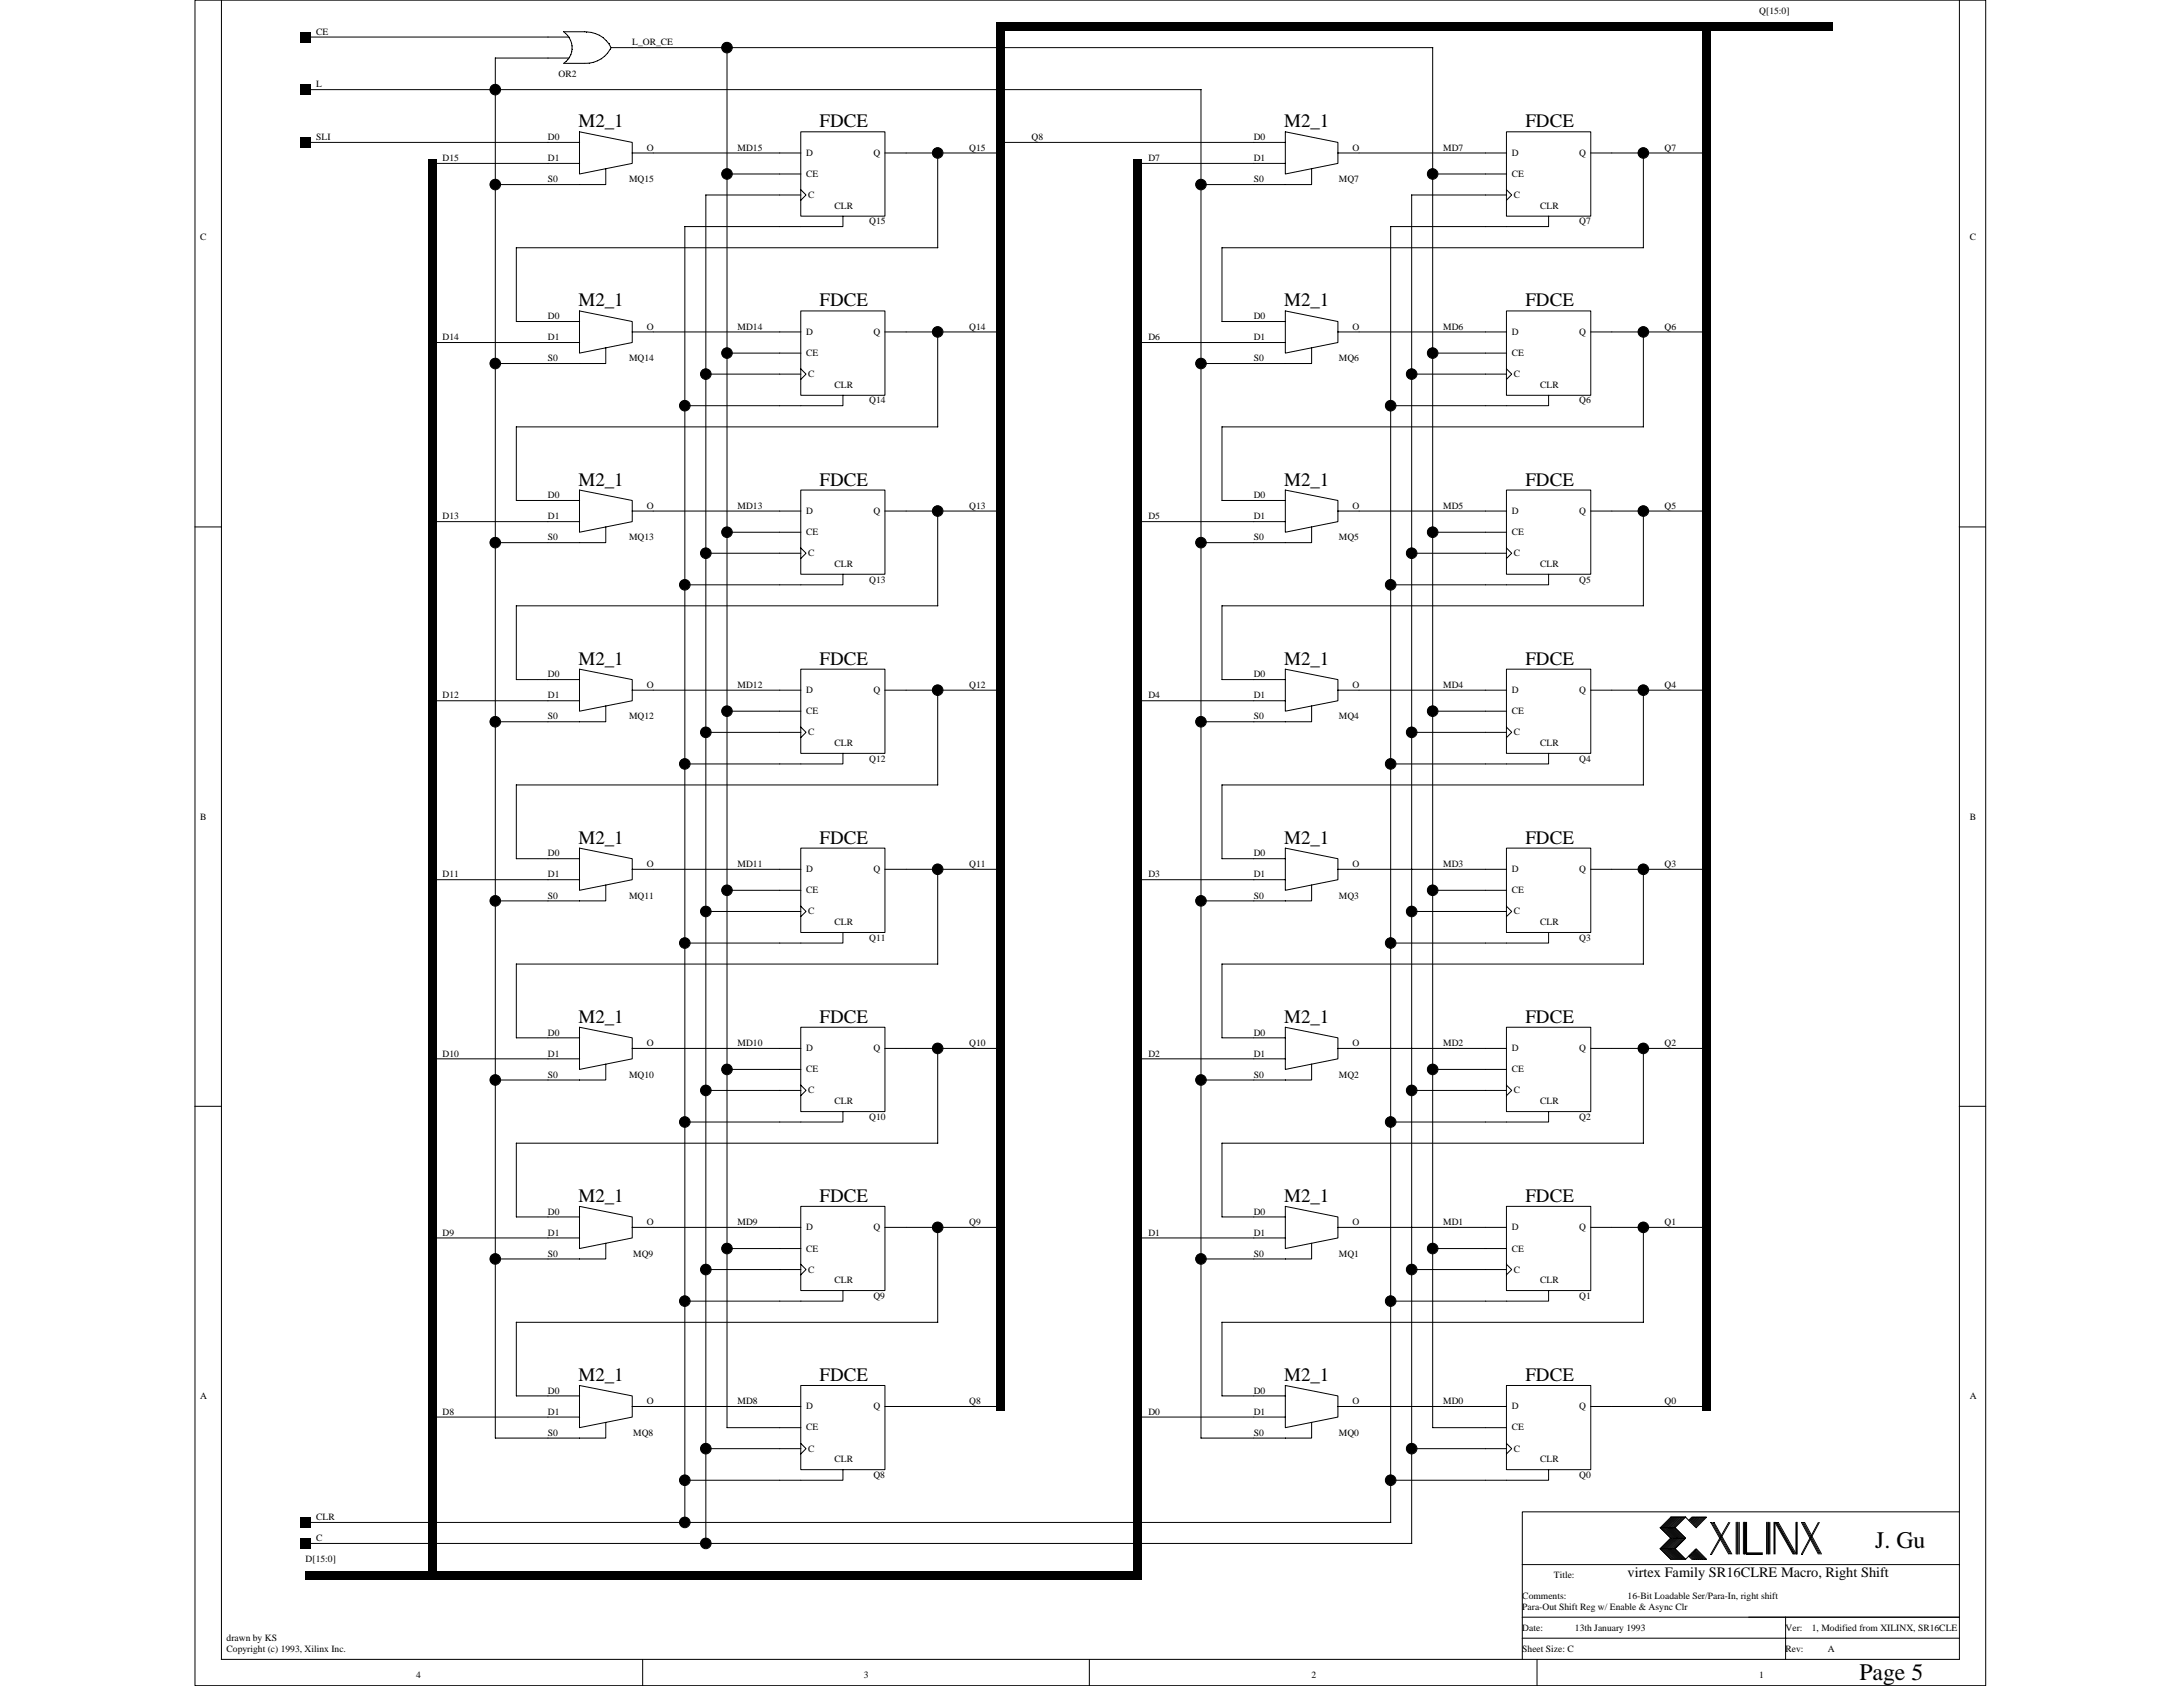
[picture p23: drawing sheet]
<svg xmlns="http://www.w3.org/2000/svg" width="279mm" height="216mm" viewBox="0 0 279 216" stroke-linecap="round" stroke-linejoin="round" font-family="sans-serif">
<defs><g id="words">
<g font-size="3">
<text x="240" y="198.2">J. Gu</text>
<text x="238" y="215">Page 5</text>
</g>
<g font-size="2.4">
<text x="74" y="16.3">M2_1</text>
<text x="104.9" y="16.3">FDCE</text>
<text x="164.4" y="16.3">M2_1</text>
<text x="195.2" y="16.3">FDCE</text>
<text x="74" y="39.2">M2_1</text>
<text x="104.9" y="39.2">FDCE</text>
<text x="164.4" y="39.2">M2_1</text>
<text x="195.2" y="39.2">FDCE</text>
<text x="74" y="62.1">M2_1</text>
<text x="104.9" y="62.1">FDCE</text>
<text x="164.4" y="62.1">M2_1</text>
<text x="195.2" y="62.1">FDCE</text>
<text x="74" y="85.1">M2_1</text>
<text x="104.9" y="85.1">FDCE</text>
<text x="164.4" y="85.1">M2_1</text>
<text x="195.2" y="85.1">FDCE</text>
<text x="74" y="108">M2_1</text>
<text x="104.9" y="108">FDCE</text>
<text x="164.4" y="108">M2_1</text>
<text x="195.2" y="108">FDCE</text>
<text x="74" y="130.9">M2_1</text>
<text x="104.9" y="130.9">FDCE</text>
<text x="164.4" y="130.9">M2_1</text>
<text x="195.2" y="130.9">FDCE</text>
<text x="74" y="153.8">M2_1</text>
<text x="104.9" y="153.8">FDCE</text>
<text x="164.4" y="153.8">M2_1</text>
<text x="195.2" y="153.8">FDCE</text>
<text x="74" y="176.7">M2_1</text>
<text x="104.9" y="176.7">FDCE</text>
<text x="164.4" y="176.7">M2_1</text>
<text x="195.2" y="176.7">FDCE</text>
</g>
<text font-size="1.8" x="208.3" y="201.8">virtex Family SR16CLRE Macro, Right Shift</text>
<g font-size="1.2">
<text x="40.5" y="4.4">CE</text>
<text x="80.9" y="5.8">L_OR_CE</text>
<text x="225.2" y="1.8">Q[15:0]</text>
<text x="40.5" y="11.2">L</text>
<text x="71.5" y="9.8">OR2</text>
<text x="40.5" y="17.9">SLI</text>
<text x="70.1" y="17.9">D0</text>
<text x="132" y="17.9">Q8</text>
<text x="160.5" y="17.9">D0</text>
<text x="56.6" y="20.6">D15</text>
<text x="70.1" y="20.6">D1</text>
<text x="70.1" y="23.3">S0</text>
<text x="80.5" y="23.3">MQ15</text>
<text x="82.8" y="19.3">O</text>
<text x="94.4" y="19.3">MD15</text>
<text x="103.2" y="22.6">CE</text>
<text x="103.2" y="19.9">D</text>
<text x="111.8" y="19.9">Q</text>
<text x="124.1" y="19.3">Q15</text>
<text x="147" y="20.6">D7</text>
<text x="160.5" y="20.6">D1</text>
<text x="160.5" y="23.3">S0</text>
<text x="171.4" y="23.3">MQ7</text>
<text x="173.1" y="19.3">O</text>
<text x="184.7" y="19.3">MD7</text>
<text x="193.5" y="22.6">CE</text>
<text x="193.5" y="19.9">D</text>
<text x="202.1" y="19.9">Q</text>
<text x="213" y="19.3">Q7</text>
<text x="103.4" y="25.3">C</text>
<text x="106.8" y="26.7">CLR</text>
<text x="111.3" y="28.7">Q15</text>
<text x="193.8" y="25.3">C</text>
<text x="197.1" y="26.7">CLR</text>
<text x="202.1" y="28.7">Q7</text>
<text x="25.6" y="30.7">C</text>
<text x="252.1" y="30.7">C</text>
<text x="70.1" y="40.9">D0</text>
<text x="160.5" y="40.9">D0</text>
<text x="56.6" y="43.5">D14</text>
<text x="70.1" y="43.5">D1</text>
<text x="70.1" y="46.2">S0</text>
<text x="80.5" y="46.2">MQ14</text>
<text x="82.8" y="42.2">O</text>
<text x="94.4" y="42.2">MD14</text>
<text x="103.2" y="45.6">CE</text>
<text x="103.2" y="42.9">D</text>
<text x="111.8" y="42.9">Q</text>
<text x="124.1" y="42.2">Q14</text>
<text x="147" y="43.5">D6</text>
<text x="160.5" y="43.5">D1</text>
<text x="160.5" y="46.2">S0</text>
<text x="171.4" y="46.2">MQ6</text>
<text x="173.1" y="42.2">O</text>
<text x="184.7" y="42.2">MD6</text>
<text x="193.5" y="45.6">CE</text>
<text x="193.5" y="42.9">D</text>
<text x="202.1" y="42.9">Q</text>
<text x="213" y="42.2">Q6</text>
<text x="103.4" y="48.3">C</text>
<text x="106.8" y="49.6">CLR</text>
<text x="111.3" y="51.6">Q14</text>
<text x="193.8" y="48.3">C</text>
<text x="197.1" y="49.6">CLR</text>
<text x="202.1" y="51.6">Q6</text>
<text x="70.1" y="63.8">D0</text>
<text x="82.8" y="65.1">O</text>
<text x="94.4" y="65.1">MD13</text>
<text x="103.2" y="65.8">D</text>
<text x="111.8" y="65.8">Q</text>
<text x="124.1" y="65.1">Q13</text>
<text x="160.5" y="63.8">D0</text>
<text x="173.1" y="65.1">O</text>
<text x="184.7" y="65.1">MD5</text>
<text x="193.5" y="65.8">D</text>
<text x="202.1" y="65.8">Q</text>
<text x="213" y="65.1">Q5</text>
<text x="56.6" y="66.5">D13</text>
<text x="70.1" y="66.5">D1</text>
<text x="70.1" y="69.2">S0</text>
<text x="80.5" y="69.2">MQ13</text>
<text x="103.2" y="68.5">CE</text>
<text x="103.4" y="71.2">C</text>
<text x="147" y="66.5">D5</text>
<text x="160.5" y="66.5">D1</text>
<text x="160.5" y="69.2">S0</text>
<text x="171.4" y="69.2">MQ5</text>
<text x="193.5" y="68.5">CE</text>
<text x="193.8" y="71.2">C</text>
<text x="106.8" y="72.5">CLR</text>
<text x="111.3" y="74.6">Q13</text>
<text x="197.1" y="72.5">CLR</text>
<text x="202.1" y="74.6">Q5</text>
<text x="56.6" y="89.4">D12</text>
<text x="70.1" y="86.7">D0</text>
<text x="70.1" y="89.4">D1</text>
<text x="82.8" y="88">O</text>
<text x="94.4" y="88">MD12</text>
<text x="103.2" y="88.7">D</text>
<text x="111.8" y="88.7">Q</text>
<text x="124.1" y="88">Q12</text>
<text x="147" y="89.4">D4</text>
<text x="160.5" y="86.7">D0</text>
<text x="160.5" y="89.4">D1</text>
<text x="173.1" y="88">O</text>
<text x="184.7" y="88">MD4</text>
<text x="193.5" y="88.7">D</text>
<text x="202.1" y="88.7">Q</text>
<text x="213" y="88">Q4</text>
<text x="70.1" y="92.1">S0</text>
<text x="80.5" y="92.1">MQ12</text>
<text x="103.2" y="91.4">CE</text>
<text x="103.4" y="94.1">C</text>
<text x="106.8" y="95.4">CLR</text>
<text x="160.5" y="92.1">S0</text>
<text x="171.4" y="92.1">MQ4</text>
<text x="193.5" y="91.4">CE</text>
<text x="193.8" y="94.1">C</text>
<text x="197.1" y="95.4">CLR</text>
<text x="111.3" y="97.5">Q12</text>
<text x="202.1" y="97.5">Q4</text>
<text x="25.6" y="104.9">B</text>
<text x="252.1" y="104.9">B</text>
<text x="56.6" y="112.3">D11</text>
<text x="70.1" y="109.6">D0</text>
<text x="70.1" y="112.3">D1</text>
<text x="82.8" y="111">O</text>
<text x="94.4" y="111">MD11</text>
<text x="103.2" y="111.6">D</text>
<text x="111.8" y="111.6">Q</text>
<text x="124.1" y="111">Q11</text>
<text x="147" y="112.3">D3</text>
<text x="160.5" y="109.6">D0</text>
<text x="160.5" y="112.3">D1</text>
<text x="173.1" y="111">O</text>
<text x="184.7" y="111">MD3</text>
<text x="193.5" y="111.6">D</text>
<text x="202.1" y="111.6">Q</text>
<text x="213" y="111">Q3</text>
<text x="70.1" y="115">S0</text>
<text x="80.5" y="115">MQ11</text>
<text x="103.2" y="114.3">CE</text>
<text x="103.4" y="117">C</text>
<text x="106.8" y="118.4">CLR</text>
<text x="160.5" y="115">S0</text>
<text x="171.4" y="115">MQ3</text>
<text x="193.5" y="114.3">CE</text>
<text x="193.8" y="117">C</text>
<text x="197.1" y="118.4">CLR</text>
<text x="111.3" y="120.4">Q11</text>
<text x="202.1" y="120.4">Q3</text>
<text x="56.6" y="135.2">D10</text>
<text x="70.1" y="132.5">D0</text>
<text x="70.1" y="135.2">D1</text>
<text x="70.1" y="137.9">S0</text>
<text x="80.5" y="137.9">MQ10</text>
<text x="82.8" y="133.9">O</text>
<text x="94.4" y="133.9">MD10</text>
<text x="103.2" y="137.2">CE</text>
<text x="103.2" y="134.5">D</text>
<text x="111.8" y="134.5">Q</text>
<text x="124.1" y="133.9">Q10</text>
<text x="147" y="135.2">D2</text>
<text x="160.5" y="132.5">D0</text>
<text x="160.5" y="135.2">D1</text>
<text x="160.5" y="137.9">S0</text>
<text x="171.4" y="137.9">MQ2</text>
<text x="173.1" y="133.9">O</text>
<text x="184.7" y="133.9">MD2</text>
<text x="193.5" y="137.2">CE</text>
<text x="193.5" y="134.5">D</text>
<text x="202.1" y="134.5">Q</text>
<text x="213" y="133.9">Q2</text>
<text x="103.4" y="139.9">C</text>
<text x="106.8" y="141.3">CLR</text>
<text x="111.3" y="143.3">Q10</text>
<text x="193.8" y="139.9">C</text>
<text x="197.1" y="141.3">CLR</text>
<text x="202.1" y="143.3">Q2</text>
<text x="70.1" y="155.4">D0</text>
<text x="160.5" y="155.4">D0</text>
<text x="56.6" y="158.1">D9</text>
<text x="70.1" y="158.1">D1</text>
<text x="70.1" y="160.8">S0</text>
<text x="81" y="160.8">MQ9</text>
<text x="82.8" y="156.8">O</text>
<text x="94.4" y="156.8">MD9</text>
<text x="103.2" y="160.2">CE</text>
<text x="103.2" y="157.5">D</text>
<text x="111.8" y="157.5">Q</text>
<text x="124.1" y="156.8">Q9</text>
<text x="147" y="158.1">D1</text>
<text x="160.5" y="158.1">D1</text>
<text x="160.5" y="160.8">S0</text>
<text x="171.4" y="160.8">MQ1</text>
<text x="173.1" y="156.8">O</text>
<text x="184.7" y="156.8">MD1</text>
<text x="193.5" y="160.2">CE</text>
<text x="193.5" y="157.5">D</text>
<text x="202.1" y="157.5">Q</text>
<text x="213" y="156.8">Q1</text>
<text x="103.4" y="162.9">C</text>
<text x="106.8" y="164.2">CLR</text>
<text x="111.8" y="166.2">Q9</text>
<text x="193.8" y="162.9">C</text>
<text x="197.1" y="164.2">CLR</text>
<text x="202.1" y="166.2">Q1</text>
<text x="25.6" y="179">A</text>
<text x="70.1" y="178.4">D0</text>
<text x="82.8" y="179.7">O</text>
<text x="94.4" y="179.7">MD8</text>
<text x="124.1" y="179.7">Q8</text>
<text x="160.5" y="178.4">D0</text>
<text x="173.1" y="179.7">O</text>
<text x="184.7" y="179.7">MD0</text>
<text x="213" y="179.7">Q0</text>
<text x="252.1" y="179">A</text>
<text x="56.6" y="181.1">D8</text>
<text x="70.1" y="181.1">D1</text>
<text x="70.1" y="183.7">S0</text>
<text x="81" y="183.7">MQ8</text>
<text x="103.2" y="183.1">CE</text>
<text x="103.2" y="180.4">D</text>
<text x="103.4" y="185.8">C</text>
<text x="111.8" y="180.4">Q</text>
<text x="147" y="181.1">D0</text>
<text x="160.5" y="181.1">D1</text>
<text x="160.5" y="183.7">S0</text>
<text x="171.4" y="183.7">MQ0</text>
<text x="193.5" y="183.1">CE</text>
<text x="193.5" y="180.4">D</text>
<text x="193.8" y="185.8">C</text>
<text x="202.1" y="180.4">Q</text>
<text x="106.8" y="187.1">CLR</text>
<text x="111.8" y="189.1">Q8</text>
<text x="197.1" y="187.1">CLR</text>
<text x="202.1" y="189.1">Q0</text>
<text x="40.5" y="194.5">CLR</text>
<text x="40.5" y="197.2">C</text>
<text x="39.1" y="199.9">D[15:0]</text>
<text x="198.9" y="202">Title:</text>
<text x="194.8" y="204.6">Comments:</text>
<text x="194.8" y="208.7">Date:</text>
<text x="194.8" y="206">Para-Out Shift Reg w/ Enable &amp; Async Clr</text>
<text x="201.6" y="208.7">13th January 1993</text>
<text x="208.3" y="204.6">16-Bit Loadable Ser/Para-In, right shift</text>
<text x="228.5" y="208.7">Ver:</text>
<text x="231.9" y="208.7">1, Modified from XILINX, SR16CLE</text>
<text x="29" y="211.4">Copyright (c) 1993, Xilinx Inc.</text>
<text x="29" y="210">drawn by KS</text>
<text x="53.3" y="214.8">4</text>
<text x="110.6" y="214.8">3</text>
<text x="167.9" y="214.8">2</text>
<text x="194.8" y="211.4">Sheet Size: C</text>
<text x="225.2" y="214.8">1</text>
<text x="228.5" y="211.4">Rev:</text>
<text x="233.9" y="211.4">A</text>
</g>
</g></defs>
<g fill="none" stroke="#000" stroke-width=".13">
<path d="M28.3 -.1v212.5M250.8 -.1v212.5h-222.5M25 0h229.1v215.7h-229.1zM39.1 4.7h33.7M39.1 11.5h114.6M39.1 18.2h35.1M72.1 4.1h2.7a3.6 3.6 0 0 1 3.4 2M72.2 4.1l.2 .2a2.64 2.64 0 0 1 .8 1.6M72.8 7.4h-9.4v176.6h10.8M73.2 5.9a2.37 2.37 0 0 1-1 2.2M74.2 16.9l6.7 1.3v2.7l-6.7 1.4zM78.2 6.1h105.2"/>
<path d="M78.2 6.1a3.6 3.6 0 0 1-3.4 2h-2.7M80.9 19.6h21.6M93 6.1v176.6h9.5M102.5 16.9h10.8v10.8h-10.8zM113.2 19.6h14.9M120 19.6v12.1h-53.9M128.1 18.2h36.4M153.7 11.5v172.5h10.8M164.5 16.9l6.7 1.3v2.7l-6.7 1.4zM171.2 19.6h21.6M183.4 6.1v176.6h9.4M192.8 16.9h10.8v10.8h-10.8z"/>
<path d="M203.6 19.6h14.8M210.3 19.6v12.1M55.3 20.9h18.9M63.4 23.6h10.8M66.1 31.7v9.4h8.1M74.2 39.8l6.7 1.3v2.7l-6.7 1.4zM77.5 21.6v2h-3.3M90.3 24.9v172.6M90.3 25h12.2M93 22.3h9.5M102.5 39.8h10.8v10.8h-10.8zM102.5 24.3l.7 .7-.7 .6"/>
<path d="M102.5 29h-14.8v165.8M107.9 27.7v1.3h-5.4M145.6 20.9h18.9M153.7 23.6h10.8M156.4 31.7v9.4h8.1M156.4 31.7h54M164.5 39.8l6.7 1.3v2.7l-6.7 1.4zM167.9 21.6v2h-3.4M180.7 24.9v172.6h-141.6M180.7 25h12.1M183.4 22.3h9.4M192.8 24.3l.7 .7-.7 .6"/>
<path d="M192.8 39.8h10.8v10.8h-10.8zM198.2 27.7v1.3h-20.2v165.8h-138.9M55.3 43.8h18.9M63.4 46.5h10.8M77.5 44.5v2h-3.3M80.9 42.5h21.6M87.7 51.9h14.8M90.3 47.9h12.2M93 45.2h9.5M102.5 47.2l.7 .7-.7 .7M107.9 50.6v1.3h-5.4M113.2 42.5h14.9"/>
<path d="M120 42.5v12.1h-53.9v9.5h8.1M145.6 43.8h18.9M153.7 46.5h10.8M167.9 44.5v2h-3.4M171.2 42.5h21.6M180.7 47.9h12.1M183.4 45.2h9.4M192.8 47.2l.7 .7-.7 .7M198.2 50.6v1.3h-20.2M203.6 42.5h14.8M210.3 42.5v12.1M210.4 54.6h-54v9.5h8.1"/>
<path d="M24.9 67.4h3.4M55.3 66.8h18.9M63.4 69.4h10.8M66.1 77.5v9.5h8.1M74.2 62.7l6.7 1.4v2.7l-6.7 1.3zM77.5 67.4v2h-3.3M80.9 65.4h21.6M87.7 74.8h14.8M90.3 70.8h12.2M93 68.1h9.5M102.5 62.7h10.8v10.8h-10.8zM102.5 70.1l.7 .7-.7 .7"/>
<path d="M107.9 73.5v1.3h-5.4M113.2 65.4h14.9M120 65.4v12.1h-53.9M145.6 66.8h18.9M153.7 69.4h10.8M156.4 77.5v9.5h8.1M156.4 77.5h54M164.5 62.7l6.7 1.4v2.7l-6.7 1.3zM167.9 67.4v2h-3.4M171.2 65.4h21.6M180.7 70.8h12.1M183.4 68.1h9.4"/>
<path d="M192.8 70.1l.7 .7-.7 .7M192.8 62.7h10.8v10.8h-10.8zM198.2 73.5v1.3h-20.2M203.6 65.4h14.8M210.3 65.4v12.1M250.8 67.4h3.3M55.3 89.7h18.9M63.4 92.4h10.8M74.2 85.6l6.7 1.4v2.7l-6.7 1.3zM77.5 90.3v2.1h-3.3M80.9 88.3h21.6M87.7 97.8h14.8"/>
<path d="M90.3 93.7h12.2M93 91h9.5M102.5 85.6h10.8v10.8h-10.8zM102.5 93l.7 .7-.7 .7M107.9 96.4v1.4h-5.4M113.2 88.3h14.9M120 88.3v12.2h-53.9M145.6 89.7h18.9M153.7 92.4h10.8M164.5 85.6l6.7 1.4v2.7l-6.7 1.3zM167.9 90.3v2.1h-3.4M171.2 88.3h21.6"/>
<path d="M180.7 93.7h12.1M183.4 91h9.4M192.8 93l.7 .7-.7 .7M192.8 85.6h10.8v10.8h-10.8zM198.2 96.4v1.4h-20.2M203.6 88.3h14.8M210.3 88.3v12.2M55.3 112.6h18.9M63.4 115.3h10.8M66.1 100.4v9.5h8.1M74.2 108.5l6.7 1.4v2.7l-6.7 1.3zM77.5 113.3v2h-3.3"/>
<path d="M80.9 111.3h21.6M90.3 116.6h12.2M93 113.9h9.5M102.5 108.5h10.8v10.8h-10.8zM102.5 116l.7 .6-.7 .7M107.9 119.3v1.4h-5.4M113.2 111.3h14.9M120 111.2v12.2h-53.9M145.6 112.6h18.9M153.7 115.3h10.8M156.4 100.4v9.5h8.1M156.4 100.5h54"/>
<path d="M164.5 108.5l6.7 1.4v2.7l-6.7 1.3zM167.9 113.3v2h-3.4M171.2 111.3h21.6M180.7 116.6h12.1M183.4 113.9h9.4M192.8 116l.7 .6-.7 .7M192.8 108.5h10.8v10.8h-10.8zM198.2 119.3v1.4h-20.2M203.6 111.3h14.8M210.3 111.2v12.2M55.3 135.5h18.9M63.4 138.2h10.8"/>
<path d="M66.1 123.4v9.4h8.1M74.2 131.5l6.7 1.3v2.7l-6.7 1.4zM77.5 136.2v2h-3.3M80.9 134.2h21.6M87.7 120.7h14.8M90.3 139.6h12.2M93 136.9h9.5M102.5 131.5h10.8v10.8h-10.8zM102.5 138.9l.7 .7-.7 .6M113.2 134.2h14.9M120 134.2v12.1h-53.9v9.4h8.1M145.6 135.5h18.9"/>
<path d="M153.7 138.2h10.8M156.4 123.4v9.4h8.1M156.4 123.4h54M164.5 131.5l6.7 1.3v2.7l-6.7 1.4zM167.9 136.2v2h-3.4M171.2 134.2h21.6M180.7 139.6h12.1M183.4 136.9h9.4M192.8 138.9l.7 .7-.7 .6M192.8 131.5h10.8v10.8h-10.8zM203.6 134.2h14.8M210.3 134.2v12.1"/>
<path d="M24.9 141.6h3.4M55.3 158.4h18.9M74.2 154.4l6.7 1.3v2.7l-6.7 1.4zM77.5 159.1v2h-3.3M80.9 157.1h21.6M87.7 143.6h14.8M93 159.8h9.5M102.5 154.4h10.8v10.8h-10.8zM107.9 142.3v1.3h-5.4M113.2 157.1h14.9M120 157.1v12.1h-53.9M145.6 158.4h18.9"/>
<path d="M164.5 154.4l6.7 1.3v2.7l-6.7 1.4zM167.9 159.1v2h-3.4M171.2 157.1h21.6M183.4 159.8h9.4M192.8 154.4h10.8v10.8h-10.8zM198.2 142.3v1.3h-20.2M203.6 157.1h14.8M210.3 157.1v12.1M210.4 146.3h-54v9.4h8.1M250.8 141.6h3.3M63.4 161.1h10.8M66.1 169.2v9.4h8.1"/>
<path d="M74.2 177.3l6.7 1.3v2.8l-6.7 1.3zM87.7 166.5h14.8M90.3 162.5h12.2M102.5 177.3h10.8v10.8h-10.8zM102.5 161.8l.7 .7-.7 .7M107.9 165.2v1.3h-5.4M153.7 161.1h10.8M156.4 169.2v9.4h8.1M156.4 169.2h54M164.5 177.3l6.7 1.3v2.8l-6.7 1.3zM180.7 162.5h12.1M192.8 161.8l.7 .7-.7 .7"/>
<path d="M192.8 177.3h10.8v10.8h-10.8zM198.2 165.2v1.3h-20.2M55.3 181.4h18.9M77.5 182v2h-3.3M80.9 180h21.6M87.7 189.4h14.8M90.3 185.4h12.2M102.5 184.7l.7 .7-.7 .7M107.9 188.1v1.3h-5.4M113.2 180h14.9M145.6 181.4h18.9M167.9 182v2h-3.4"/>
<path d="M171.2 180h21.6M180.7 185.4h12.1M192.8 184.7l.7 .7-.7 .7M198.2 188.1v1.3h-20.2M203.6 180h14.8M212.5 198.2l1.3 1.4h2M212.5 195.5l1.3 1.3-1.3 1.4M212.5 198.2h1.9M212.5 195.5h1.9M214 194.2l-1.4 1.3 1.4 1.3-1.4 1.4 1.4 1.4M214.1 194.2l-1.3 1.3 1.3 1.3-1.3 1.4 1.3 1.4M214.2 194.2l-1.3 1.3 1.3 1.3-1.3 1.4 1.3 1.4"/>
<path d="M214.4 198.2l1.3 1.4 1.4-1.4 1.3 1.4h-1.9l-.4-.4M214.4 195.5l1.3 1.3-1.3 1.4M214.4 194.2l-1.4 1.3 1.4 1.3-1.4 1.4 1.4 1.4M214.5 194.2l-1.3 1.3 1.3 1.3-1.3 1.4 1.3 1.4M214.7 194.2l-1.4 1.3 1.4 1.3-1.4 1.4 1.4 1.4M214.8 194.2l-1.4 1.3 1.4 1.3-1.4 1.4 1.4 1.4M214.9 194.2l-1.3 1.3 1.3 1.3-1.3 1.4 1.3 1.4M215.1 194.2l-1.4 1.3 1.4 1.3-1.4 1.4 1.4 1.4M215.2 194.2l-1.4 1.3 1.4 1.3-1.4 1.4 1.4 1.4M215.3 194.2l-1.3 1.3 1.3 1.3-1.3 1.4 1.3 1.4M215.5 194.2l-1.4 1.3 1.4 1.3-1.4 1.4 1.4 1.4M215.6 194.2l-1.4 1.3 1.4 1.3-1.4 1.4 1.4 1.4"/>
<path d="M215.8 194.2h-2l-1.3 1.3M216.1 194.6l.4-.4h1.9l-1.3 1.3-1.4-1.3-1.3 1.3M216.3 199l.5 .6M216.3 199.2l.4 .4M216.4 198.9l.7 .7M216.4 199l.5 .6M216.5 198.7l.8 .9M216.5 198.9l.7 .7M216.7 198.6l.9 1M216.7 198.7l.8 .9M216.7 194.2l-.4 .4M216.8 198.5l1.1 1.1"/>
<path d="M216.8 198.6l1 1M216.8 194.2l-.5 .5M216.9 198.3l1.3 1.3M216.9 198.5l1.1 1.1M216.9 194.2l-.5 .5M217.1 198.3l1.2 1.3M217.1 194.2l-.7 .6M217.2 194.2l-.7 .6M217.3 194.2l-.8 .8M217.5 194.2l-.8 .8M217.6 194.2l-.9 .9M217.8 194.2l-1 .9"/>
<path d="M217.9 194.2l-1.1 1M218 194.2l-1.1 1M218.2 194.2l-1.3 1.2M218.3 194.2l-1.2 1.2M219 194.8l2.3 4.1M219.1 194.8l2.3 4.1M219.2 194.8l2.3 4.1M219.4 194.8l2.3 4.1M221.3 194.8l-2.3 4.1M221.4 194.8l-2.3 4.1M222.2 194.8v4.1M222.3 194.8v4.1"/>
<path d="M222.5 194.8v4.1M222.6 194.8v4.1M223.1 194.8v4.1M223.3 194.8v4.1M223.4 194.8v4.1M223.5 198.7h2.1M223.5 194.8v4.1h2.1M226.1 194.8v4.1M226.3 194.8v4.1M226.4 194.8v4.1M226.5 194.8v4.1M227.1 194.8v4.1"/>
<path d="M227.2 198.9v-4.1l2.3 4.1M227.3 194.8l2.3 4.1M227.5 194.8l2.2 4.1M229.9 194.8v4.1l-2.3-4.1M230 194.8v4.1M230.6 194.8l2.1 4.1M230.7 194.8l2.2 4.1M230.8 194.8l2.2 4.1M231 194.8l2.1 4.1M232.7 194.8l-2.1 4.1M232.9 194.8l-2.2 4.1M250.8 193.5h-56v18.9"/>
<path d="M82.3 212.4v3.4M139.4 212.4v3.4M194.8 209.7h56M194.8 207h56M194.8 200.2h56M196.7 212.4v3.4M228.5 206.9v5.5"/>
<circle cx="63.4" cy="11.5" r=".68"/>
<circle cx="93" cy="6.1" r=".68"/>
<circle cx="120" cy="19.6" r=".68"/>
<circle cx="210.3" cy="19.6" r=".68"/>
<circle cx="63.4" cy="23.6" r=".68"/>
<circle cx="93" cy="22.3" r=".68"/>
<circle cx="153.7" cy="23.6" r=".68"/>
<circle cx="183.4" cy="22.3" r=".68"/>
<circle cx="63.4" cy="46.5" r=".68"/>
<circle cx="87.7" cy="51.9" r=".68"/>
<circle cx="90.3" cy="47.9" r=".68"/>
<circle cx="93" cy="45.2" r=".68"/>
<circle cx="120" cy="42.5" r=".68"/>
<circle cx="153.7" cy="46.5" r=".68"/>
<circle cx="178" cy="51.9" r=".68"/>
<circle cx="180.7" cy="47.9" r=".68"/>
<circle cx="183.4" cy="45.2" r=".68"/>
<circle cx="210.3" cy="42.5" r=".68"/>
<circle cx="63.4" cy="69.4" r=".68"/>
<circle cx="87.7" cy="74.8" r=".68"/>
<circle cx="90.3" cy="70.8" r=".68"/>
<circle cx="93" cy="68.1" r=".68"/>
<circle cx="120" cy="65.4" r=".68"/>
<circle cx="153.7" cy="69.4" r=".68"/>
<circle cx="178" cy="74.8" r=".68"/>
<circle cx="180.7" cy="70.8" r=".68"/>
<circle cx="183.4" cy="68.1" r=".68"/>
<circle cx="210.3" cy="65.4" r=".68"/>
<circle cx="63.4" cy="92.4" r=".68"/>
<circle cx="87.7" cy="97.8" r=".68"/>
<circle cx="90.3" cy="93.7" r=".68"/>
<circle cx="93" cy="91" r=".68"/>
<circle cx="120" cy="88.3" r=".68"/>
<circle cx="153.7" cy="92.4" r=".68"/>
<circle cx="178" cy="97.8" r=".68"/>
<circle cx="180.7" cy="93.7" r=".68"/>
<circle cx="183.4" cy="91" r=".68"/>
<circle cx="210.3" cy="88.3" r=".68"/>
<circle cx="63.4" cy="115.3" r=".68"/>
<circle cx="90.3" cy="116.6" r=".68"/>
<circle cx="93" cy="113.9" r=".68"/>
<circle cx="120" cy="111.2" r=".68"/>
<circle cx="153.7" cy="115.3" r=".68"/>
<circle cx="180.7" cy="116.6" r=".68"/>
<circle cx="183.4" cy="113.9" r=".68"/>
<circle cx="210.3" cy="111.2" r=".68"/>
<circle cx="63.4" cy="138.2" r=".68"/>
<circle cx="87.7" cy="120.7" r=".68"/>
<circle cx="90.3" cy="139.5" r=".68"/>
<circle cx="93" cy="136.9" r=".68"/>
<circle cx="120" cy="134.2" r=".68"/>
<circle cx="153.7" cy="138.2" r=".68"/>
<circle cx="178" cy="120.7" r=".68"/>
<circle cx="180.7" cy="139.5" r=".68"/>
<circle cx="183.4" cy="136.9" r=".68"/>
<circle cx="210.3" cy="134.2" r=".68"/>
<circle cx="87.7" cy="143.6" r=".68"/>
<circle cx="93" cy="159.8" r=".68"/>
<circle cx="120" cy="157.1" r=".68"/>
<circle cx="178" cy="143.6" r=".68"/>
<circle cx="183.4" cy="159.8" r=".68"/>
<circle cx="210.3" cy="157.1" r=".68"/>
<circle cx="63.4" cy="161.1" r=".68"/>
<circle cx="87.7" cy="166.5" r=".68"/>
<circle cx="90.3" cy="162.5" r=".68"/>
<circle cx="153.7" cy="161.1" r=".68"/>
<circle cx="178" cy="166.5" r=".68"/>
<circle cx="180.7" cy="162.5" r=".68"/>
<circle cx="87.7" cy="194.8" r=".68"/>
<circle cx="87.7" cy="189.4" r=".68"/>
<circle cx="90.3" cy="185.4" r=".68"/>
<circle cx="90.3" cy="197.5" r=".68"/>
<circle cx="178" cy="189.4" r=".68"/>
<circle cx="180.7" cy="185.4" r=".68"/>
</g>
<g fill="#000">
<path d="M38.4 10.8h1.4v1.3h-1.4zM38.4 17.5h1.4v1.4h-1.4zM38.4 4.1h1.4v1.3h-1.4zM127.6 3.4h1v14.8h-1zM127.6 19.6h1v68.7h-1zM127.6 18.2h1v1.4h-1zM127.6 2.9h1v1h-1zM128.1 2.9h106.5v1h-106.5zM217.9 19.6h1.1v68.7h-1.1zM217.9 3.4h1.1v16.2h-1.1zM54.8 20.9h1v45.9h-1zM54.8 20.4h1v1.1h-1z"/>
<path d="M145.1 20.9h1.1v68.8h-1.1zM145.1 20.4h1.1v1.1h-1.1zM54.8 66.8h1v45.8h-1zM127.6 88.3h1v45.9h-1zM145.1 89.7h1.1v22.9h-1.1zM217.9 88.3h1.1v68.8h-1.1zM54.8 112.6h1v22.9h-1zM145.1 112.6h1.1v22.9h-1.1zM54.8 135.5h1v45.9h-1zM127.6 134.2h1v22.9h-1zM145.1 135.5h1.1v22.9h-1.1zM127.6 157.1h1v22.9h-1z"/>
<path d="M145.1 158.4h1.1v43.2h-1.1zM217.9 157.1h1.1v22.9h-1.1zM127.6 179.5h1v1.1h-1zM217.9 179.5h1.1v1.1h-1.1zM38.4 196.8h1.4v1.4h-1.4zM38.4 194.2h1.4v1.3h-1.4zM54.8 181.4h1v20.2h-1zM39.1 201h106.5v1.1h-106.5zM145.1 201h1.1v1.1h-1.1z"/>
</g>
<g fill="#000">
<circle cx="63.4" cy="11.5" r=".68"/>
<circle cx="93" cy="6.1" r=".68"/>
<circle cx="120" cy="19.6" r=".68"/>
<circle cx="210.3" cy="19.6" r=".68"/>
<circle cx="63.4" cy="23.6" r=".68"/>
<circle cx="93" cy="22.2" r=".68"/>
<circle cx="153.7" cy="23.6" r=".68"/>
<circle cx="183.3" cy="22.2" r=".68"/>
<circle cx="63.4" cy="46.5" r=".68"/>
<circle cx="87.6" cy="51.9" r=".68"/>
<circle cx="90.3" cy="47.9" r=".68"/>
<circle cx="93" cy="45.2" r=".68"/>
<circle cx="120" cy="42.5" r=".68"/>
<circle cx="153.7" cy="46.5" r=".68"/>
<circle cx="178" cy="51.9" r=".68"/>
<circle cx="180.7" cy="47.9" r=".68"/>
<circle cx="183.3" cy="45.2" r=".68"/>
<circle cx="210.3" cy="42.5" r=".68"/>
<circle cx="63.4" cy="69.4" r=".68"/>
<circle cx="87.6" cy="74.8" r=".68"/>
<circle cx="90.3" cy="70.8" r=".68"/>
<circle cx="93" cy="68.1" r=".68"/>
<circle cx="120" cy="65.4" r=".68"/>
<circle cx="153.7" cy="69.4" r=".68"/>
<circle cx="178" cy="74.8" r=".68"/>
<circle cx="180.7" cy="70.8" r=".68"/>
<circle cx="183.3" cy="68.1" r=".68"/>
<circle cx="210.3" cy="65.4" r=".68"/>
<circle cx="63.4" cy="92.4" r=".68"/>
<circle cx="87.6" cy="97.8" r=".68"/>
<circle cx="90.3" cy="93.7" r=".68"/>
<circle cx="93" cy="91" r=".68"/>
<circle cx="120" cy="88.3" r=".68"/>
<circle cx="153.7" cy="92.4" r=".68"/>
<circle cx="178" cy="97.8" r=".68"/>
<circle cx="180.7" cy="93.7" r=".68"/>
<circle cx="183.3" cy="91" r=".68"/>
<circle cx="210.3" cy="88.3" r=".68"/>
<circle cx="63.4" cy="115.3" r=".68"/>
<circle cx="90.3" cy="116.6" r=".68"/>
<circle cx="93" cy="113.9" r=".68"/>
<circle cx="120" cy="111.2" r=".68"/>
<circle cx="153.7" cy="115.3" r=".68"/>
<circle cx="180.7" cy="116.6" r=".68"/>
<circle cx="183.3" cy="113.9" r=".68"/>
<circle cx="210.3" cy="111.2" r=".68"/>
<circle cx="63.4" cy="138.2" r=".68"/>
<circle cx="87.6" cy="120.7" r=".68"/>
<circle cx="90.3" cy="139.5" r=".68"/>
<circle cx="93" cy="136.8" r=".68"/>
<circle cx="120" cy="134.2" r=".68"/>
<circle cx="153.7" cy="138.2" r=".68"/>
<circle cx="178" cy="120.7" r=".68"/>
<circle cx="180.7" cy="139.5" r=".68"/>
<circle cx="183.3" cy="136.8" r=".68"/>
<circle cx="210.3" cy="134.2" r=".68"/>
<circle cx="87.6" cy="143.6" r=".68"/>
<circle cx="93" cy="159.8" r=".68"/>
<circle cx="120" cy="157.1" r=".68"/>
<circle cx="178" cy="143.6" r=".68"/>
<circle cx="183.3" cy="159.8" r=".68"/>
<circle cx="210.3" cy="157.1" r=".68"/>
<circle cx="63.4" cy="161.1" r=".68"/>
<circle cx="87.6" cy="166.5" r=".68"/>
<circle cx="90.3" cy="162.5" r=".68"/>
<circle cx="153.7" cy="161.1" r=".68"/>
<circle cx="178" cy="166.5" r=".68"/>
<circle cx="180.7" cy="162.5" r=".68"/>
<circle cx="87.6" cy="189.4" r=".68"/>
<circle cx="87.6" cy="194.8" r=".68"/>
<circle cx="90.3" cy="197.5" r=".68"/>
<circle cx="90.3" cy="185.4" r=".68"/>
<circle cx="178" cy="189.4" r=".68"/>
<circle cx="180.7" cy="185.4" r=".68"/>
</g>
<use href="#words"/>
</svg>
